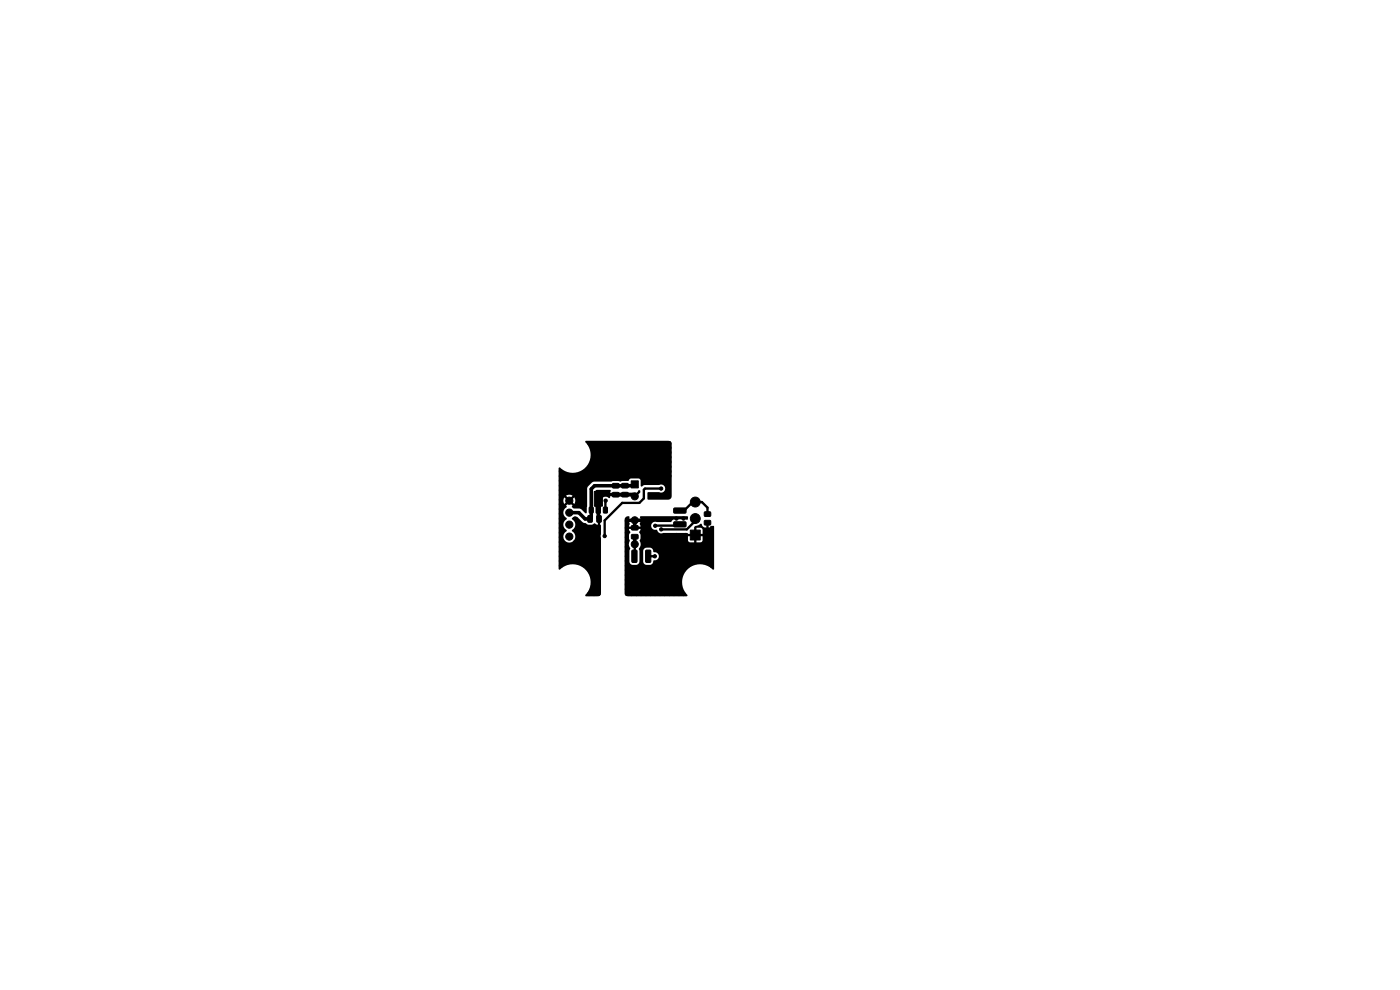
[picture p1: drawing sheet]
<svg xmlns="http://www.w3.org/2000/svg" width="297mm" height="210mm" viewBox="0 0 297 210" stroke-linecap="round" stroke-linejoin="round" font-family="sans-serif">
<g fill="#000" stroke="#000" stroke-width=".21">
<path d="M124.8 109.4h.6l.3 .1v1.1l-.2 .2h-.6l-.2-.1zM125 107.6h.7l.2 .1v.9l-.2 .2-.7-.1zM126.7 109.4h.6l.3 .1v1.1l-.2 .2h-.6l-.2-.1zM126.1 104.3h1.7v3.1h-.4v1.5h-.9v-1.5h-.4zM128 107.6h.7l.2 .1v.9l-.2 .2-.7-.1zM130 102.6h1.2l.2 .2-.1 .6-.2 .1h-1l-.2-.2zM130 104.5h1.2l.2 .2-.1 .6-.2 .1h-1l-.2-.2zM131.9 104.5l1.3-.1 .1 .3v.6l-.2 .1h-1.1l-.1-.2zM131.9 102.6l1.3-.1 .1 .3v.6l-.2 .1h-1.1l-.1-.2zM133.9 102h1.5v1.5h-1.5zM134 113.4h1.2l.2 .2v.6l-.3 .2-1-.1-.2-.2zM134 111.5h1.2l.2 .2v.6l-.3 .2-1-.1-.2-.2z"/>
<path d="M134.1 116.7h.8l.2 .1v2.3l-.1 .2h-.7l-.3-.1zM137 116.7h.8l.3 .1v2.3l-.2 .2h-.7l-.2-.1zM143 110.7h2.4l.2 .2-.1 .7-.2 .2h-2.2l-.2-.3zM143 107.8h2.4l.2 .2-.1 .7-.2 .2h-2.2l-.2-.3zM146.4 112.5h2.2v2.1h-2.2zM149.5 108.6h1.1l.2 .2v.6l-.3 .2h-1l-.1-.3zM149.5 110.4h1.1l.2 .2v.6l-.3 .2h-1l-.1-.3z"/>
<circle cx="124.9" cy="99.3" r=".35"/>
<circle cx="125" cy="94" r=".35"/>
<circle cx="125.6" cy="95" r=".35"/>
<circle cx="125.6" cy="98" r=".35"/>
<circle cx="125.9" cy="96.5" r=".35"/>
<circle cx="126" cy="94" r=".35"/>
<circle cx="127" cy="94" r=".35"/>
<circle cx="128" cy="94" r=".35"/>
<circle cx="129" cy="94" r=".35"/>
<circle cx="130" cy="94" r=".35"/>
<circle cx="131" cy="94" r=".35"/>
<circle cx="132" cy="94" r=".35"/>
<circle cx="133" cy="94" r=".35"/>
<circle cx="134" cy="94" r=".35"/>
<circle cx="135" cy="94" r=".35"/>
<circle cx="136" cy="94" r=".35"/>
<circle cx="137" cy="94" r=".35"/>
<circle cx="138" cy="94" r=".35"/>
<circle cx="139" cy="94" r=".35"/>
<circle cx="140" cy="94" r=".35"/>
<circle cx="141" cy="94" r=".35"/>
<circle cx="142" cy="99" r=".35"/>
<circle cx="142" cy="94" r=".35"/>
<circle cx="142" cy="95" r=".35"/>
<circle cx="142" cy="98" r=".35"/>
<circle cx="142" cy="96" r=".35"/>
<circle cx="142" cy="97" r=".35"/>
<circle cx="119" cy="119" r=".35"/>
<circle cx="119" cy="109" r=".35"/>
<circle cx="119" cy="115" r=".35"/>
<circle cx="119" cy="114" r=".35"/>
<circle cx="119" cy="110" r=".35"/>
<circle cx="119" cy="116" r=".35"/>
<circle cx="119" cy="118" r=".35"/>
<circle cx="119" cy="107" r=".35"/>
<circle cx="119" cy="108" r=".35"/>
<circle cx="119" cy="117" r=".35"/>
<circle cx="119" cy="112" r=".35"/>
<circle cx="119" cy="106" r=".35"/>
<circle cx="119" cy="113" r=".35"/>
<circle cx="119" cy="111" r=".35"/>
<circle cx="119" cy="104" r=".35"/>
<circle cx="119" cy="100" r=".35"/>
<circle cx="119" cy="105" r=".35"/>
<circle cx="119" cy="103" r=".35"/>
<circle cx="119" cy="101" r=".35"/>
<circle cx="119" cy="102" r=".35"/>
<circle cx="120.7" cy="100.8" r=".35"/>
<circle cx="120.7" cy="119.2" r=".35"/>
<circle cx="120.8" cy="113.8" r=".76"/>
<circle cx="120.8" cy="108.7" r=".76"/>
<circle cx="120.8" cy="111.3" r=".76"/>
<circle cx="120.8" cy="106.2" r=".76"/>
<circle cx="122" cy="115" r=".35"/>
<circle cx="122" cy="110" r=".35"/>
<circle cx="122.3" cy="100.8" r=".35"/>
<circle cx="122.3" cy="119.2" r=".35"/>
<circle cx="123.7" cy="119.7" r=".35"/>
<circle cx="123.7" cy="100.3" r=".35"/>
<circle cx="127" cy="119" r=".35"/>
<circle cx="127" cy="115" r=".35"/>
<circle cx="127" cy="117" r=".35"/>
<circle cx="127" cy="118" r=".35"/>
<circle cx="127" cy="116" r=".35"/>
<circle cx="128.3" cy="113.7" r=".35"/>
<circle cx="128.5" cy="106.2" r=".35"/>
<circle cx="133" cy="115" r=".35"/>
<circle cx="133" cy="114" r=".35"/>
<circle cx="133" cy="119" r=".35"/>
<circle cx="133" cy="117" r=".35"/>
<circle cx="133" cy="118" r=".35"/>
<circle cx="133" cy="112" r=".35"/>
<circle cx="133" cy="113" r=".35"/>
<circle cx="133" cy="116" r=".35"/>
<circle cx="133" cy="110.5" r=".35"/>
<circle cx="134.7" cy="105.3" r=".75"/>
<circle cx="134.7" cy="110.4" r=".75"/>
<circle cx="134.7" cy="115.4" r=".75"/>
<circle cx="136.5" cy="114" r=".35"/>
<circle cx="136.5" cy="110.5" r=".35"/>
<circle cx="136.8" cy="102.3" r=".35"/>
<circle cx="137.9" cy="102.3" r=".35"/>
<circle cx="138.9" cy="118" r=".35"/>
<circle cx="139" cy="111.5" r=".35"/>
<circle cx="140.3" cy="103.6" r=".35"/>
<circle cx="140.3" cy="112.3" r=".35"/>
<circle cx="140.5" cy="115.5" r=".35"/>
<circle cx="141" cy="118" r=".35"/>
<circle cx="142" cy="100" r=".35"/>
<circle cx="142" cy="101" r=".35"/>
<circle cx="143.5" cy="110" r=".35"/>
<circle cx="143.5" cy="113.5" r=".35"/>
<circle cx="145" cy="110" r=".35"/>
<circle cx="145.5" cy="118" r=".35"/>
<circle cx="145.5" cy="115.5" r=".35"/>
<circle cx="145.5" cy="113.5" r=".35"/>
<circle cx="146.2" cy="119.7" r=".35"/>
<circle cx="147.5" cy="110" r="1.05"/>
<circle cx="147.5" cy="106.5" r="1.05"/>
<circle cx="147.7" cy="119.2" r=".35"/>
<circle cx="149.2" cy="119.2" r=".35"/>
<circle cx="149.5" cy="113.5" r=".35"/>
<circle cx="151" cy="114" r=".35"/>
<circle cx="151" cy="119" r=".35"/>
<circle cx="151" cy="115" r=".35"/>
<circle cx="151" cy="112" r=".35"/>
<circle cx="151" cy="117" r=".35"/>
<circle cx="151" cy="116" r=".35"/>
<circle cx="151" cy="118" r=".35"/>
<circle cx="151" cy="113" r=".35"/>
<circle cx="119" cy="120" r=".35"/>
<circle cx="124.9" cy="120.7" r=".35"/>
<circle cx="125" cy="126" r=".35"/>
<circle cx="125.6" cy="122" r=".35"/>
<circle cx="125.6" cy="125" r=".35"/>
<circle cx="125.9" cy="123.5" r=".35"/>
<circle cx="126" cy="126" r=".35"/>
<circle cx="127" cy="120" r=".35"/>
<circle cx="127" cy="125" r=".35"/>
<circle cx="127" cy="124" r=".35"/>
<circle cx="127" cy="123" r=".35"/>
<circle cx="127" cy="122" r=".35"/>
<circle cx="127" cy="126" r=".35"/>
<circle cx="127" cy="121" r=".35"/>
<circle cx="133" cy="124" r=".35"/>
<circle cx="133" cy="120" r=".35"/>
<circle cx="133" cy="125" r=".35"/>
<circle cx="133" cy="123" r=".35"/>
<circle cx="133" cy="121" r=".35"/>
<circle cx="133" cy="126" r=".35"/>
<circle cx="133" cy="122" r=".35"/>
<circle cx="134" cy="126" r=".35"/>
<circle cx="135" cy="126" r=".35"/>
<circle cx="136" cy="126" r=".35"/>
<circle cx="137" cy="126" r=".35"/>
<circle cx="138" cy="126" r=".35"/>
<circle cx="139" cy="126" r=".35"/>
<circle cx="140" cy="126" r=".35"/>
<circle cx="141" cy="126" r=".35"/>
<circle cx="142" cy="126" r=".35"/>
<circle cx="143" cy="126" r=".35"/>
<circle cx="144" cy="126" r=".35"/>
<circle cx="144" cy="123.5" r=".35"/>
<circle cx="144.3" cy="122" r=".35"/>
<circle cx="144.3" cy="125" r=".35"/>
<circle cx="145" cy="126" r=".35"/>
<circle cx="145.1" cy="120.7" r=".35"/>
<circle cx="151" cy="120" r=".35"/>
</g>
<path d="M126.9 108.1v1.8l.2 .2M127.3 104.9h7l.4 .4M132.6 103h.1M132.6 104.9h-2M133 110.5l.1-.1h3.3l.1 .1M134.7 102.7l-.3 .3h-8.3l-.7 .7v6.1l-.2 .3h-1.1l-1.3-1.3h-2M134.7 110.4h.1M134.7 110.4v1.6M134.7 113.9v1.5M134.7 115.4h.1" fill="none" stroke="#000" stroke-width=".75"/>
<path d="M128.5 106.2l-.1 2M134.7 115.4l-.1 2.6M137.5 118h1.4M140.3 103.6h-3.5l-.2 .3v1.8l-1 1h-3.6l-3.7 3.7v3.3M144.2 111.2l-.2 .3h-5M144.2 108.3h.9l1.9-1.8h1.9l1.2 1.2v1.4M147.5 110v.5l-1.8 1.8h-5.4" fill="none" stroke="#000" stroke-width=".5"/>
<path d="M118.5 99.2h.3a3.8 3.8 0 0 0 5.4 0 3.8 3.8 0 0 0-.1-5.5l.2-.2h17.4l.5 .1 .3 .7-.1 11.2-.2 .4-.5 .1h-4.2l-.1-.1-.1-1.3 .2-.2h2.3a.87 .87 0 0 0 1.3-.8 .87 .87 0 0 0-1.3-.7h-3.1l-.7 .3-.1-1.4-.4-.3h-1.6l-.6 .5-1.7 .2-.4-.2-5.2 .2-.4 .1-.9 .9-.1 .4-.1 5.2-.4 .1-1-1h-1.3l-.5-.3 .2-.3-.6-.6 .4-.4 .5 .6 .2-.7-.2-.7-.5 .6-.4-.4 .6-.5-.3-.2-.6-.1-.5 .3 .5 .5-.3 .4-.6-.6-.1 .1-.1 .6 .2 .7 .6-.6 .3 .4-.5 .6 .1 .1v.2a1.3 1.3 0 0 0 0 2.3v.3a1.3 1.3 0 0 0 0 2.3v.2a1.29 1.29 0 0 0-.4 2 1.29 1.29 0 0 0 2.1-.1 1.29 1.29 0 0 0-.6-2l.1-.2a1.3 1.3 0 0 0-.1-2.3l.3-.4 .8-.1 1.2 1.2 1.1 .5h.9l.5-.3 .7 .3v-2.4h-.3l-.1-.2v-4.7l.2-.1h2.8l.2 .2-.2 .6h3l.2 .1-.2 .4h-3v.3l-.3 .1a.85 .85 0 0 0-.8-.2 .85 .85 0 0 0-.6 .6h-.2v2.7l-.2 .2v2.4l.2 .2v14.5l-.3 .3-.4 .2h-2.5l-.1-.3a3.8 3.8 0 0 0 0-5.4 3.8 3.8 0 0 0-5.5 .1l-.2-.2zM132.7 109.8l.3-.3a.31 .31 0 0 1 .5 .3l-.1 .6 .2 .7-.2 .6h2.5l-.2-.5 .2-.8-.1-.7 .1-.2h10a.47 .47 0 0 1-.2 .8l-2.6-.1-.4 .1-.4 .4h-2.9a.88 .88 0 0 0-1.3 .8 .88 .88 0 0 0 1.2 .9 .95 .95 0 0 0 1.4 .7h5.1l.1 .2h1v.5h-1l.2 1.1 1.1 .2v-1h.6v1l.9-.1 .3-.3v-.9h-.9v-.5h.9v-1l-.3-.3h-.9v.9h-.6v-1l.3-.3 1.3-.5a.95 .95 0 0 0 1 .8v-.8l.2-.2 .3 .1v.9h.5l.5-.4 .2 .2v9l-.1 .1a3.9 3.9 0 0 0-4.2-.8 3.9 3.9 0 0 0-2.5 3.5 4.1 4.1 0 0 0 1.2 2.8l-.2 .2h-12.4l-.5-.2-.3-.6v-10.3h.9l.3 .8-.2 .7v2.2l.3 .6 1.2 .1 .5-.3 .2-.4v-2.2h.7l.1 2.4 .5 .5h.9a1.23 1.23 0 0 0 .8-.9 .88 .88 0 0 0 1.1-.9 .88 .88 0 0 0-1.1-.9 1.11 1.11 0 0 0-.8-.9h-.9l-.4 .3-.2 .4h-.7a.97 .97 0 0 1 .2-1.1l-.2-1.1 .2-.5v-.8a.55 .55 0 0 1 0-1v-.2h-2.5l.3 .7-.3 .6 .2 1.3-.2 .6h-.9v-5.1zM135.4 104.1l.3-.1 .1 .4-.7 .8-.3-.4z" fill="#000"/>
</svg>
